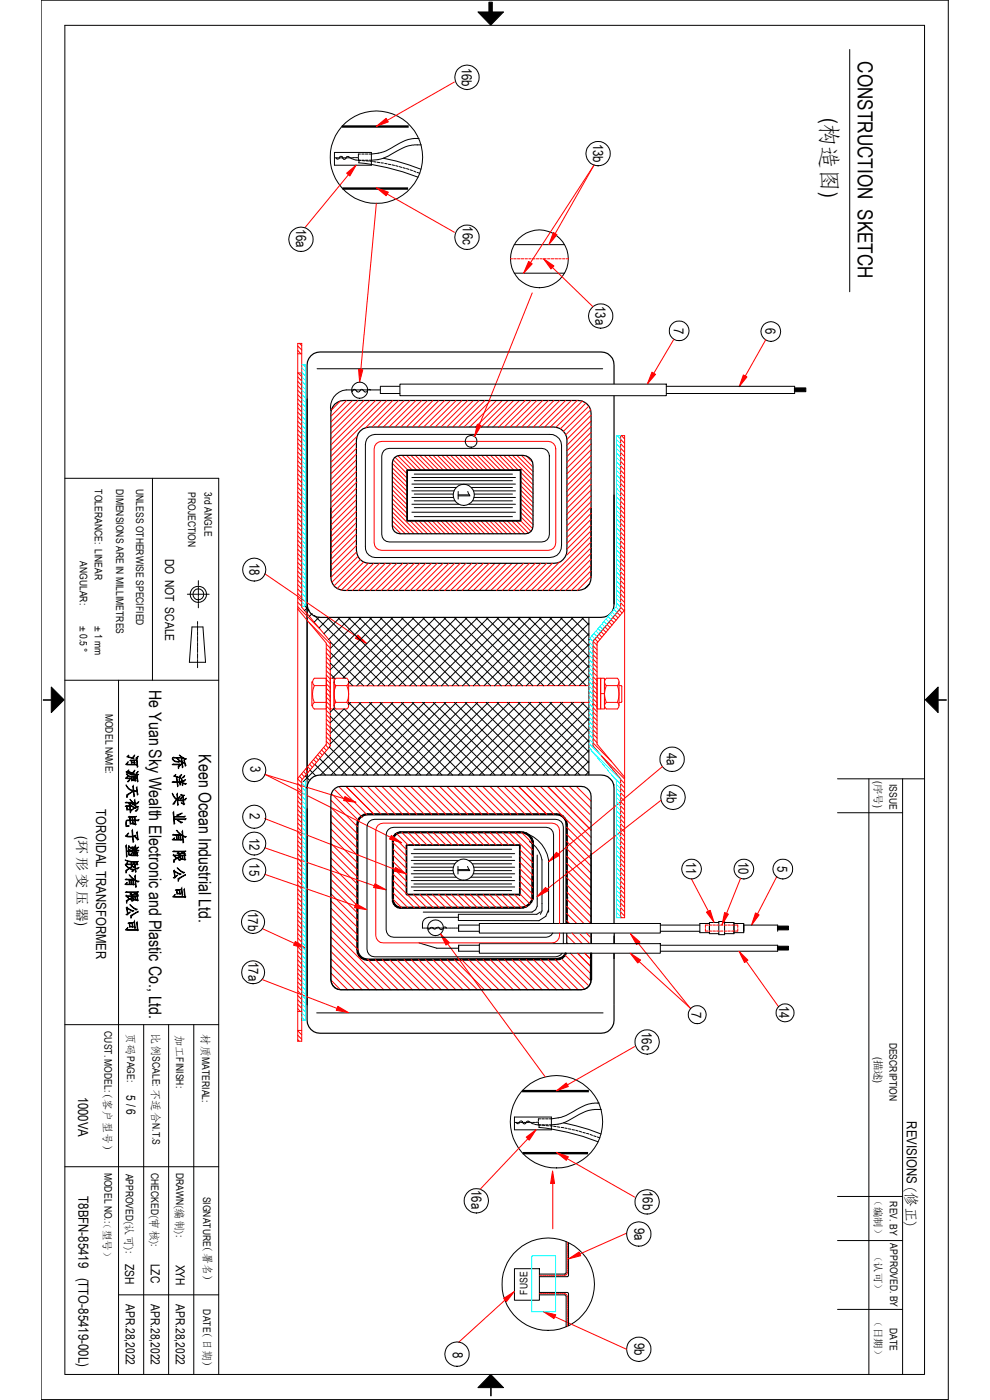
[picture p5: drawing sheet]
<svg xmlns="http://www.w3.org/2000/svg" width="210mm" height="297mm" viewBox="0 0 210 297" stroke-linecap="round" stroke-linejoin="round" font-family="sans-serif">
<defs><g id="words">
<g font-size="4.4">
<text x="182" y="13" transform="rotate(90 182 13)">CONSTRUCTION SKETCH</text>
<text x="174.5" y="24.9" transform="rotate(90 174.5 24.9)">(构造图)</text>
</g>
<g font-size="3.7">
<text x="31.6" y="146.4" transform="rotate(90 31.6 146.4)">He Yuan Sky Wealth Electronic and Plastic Co., Ltd.</text>
<text x="42.2" y="160.1" transform="rotate(90 42.2 160.1)">Keen Ocean Industrial Ltd.</text>
</g>
<g font-size="3.2">
<text x="27.1" y="159.9" transform="rotate(90 27.1 159.9)">河源天裕电子塑胶有限公司</text>
<text x="37.1" y="160" transform="rotate(90 37.1 160)">侨 洋 实 业 有 限 公 司</text>
</g>
<g font-size="3">
<text x="98" y="14.4" transform="rotate(90 98 14.4)">16b</text>
<text x="125.8" y="30.5" transform="rotate(90 125.8 30.5)">13b</text>
<text x="62.8" y="48.6" transform="rotate(90 62.8 48.6)">16a</text>
<text x="98.2" y="48" transform="rotate(90 98.2 48)">16c</text>
<text x="126.3" y="64.9" transform="rotate(90 126.3 64.9)">13a</text>
<text x="143" y="69.5" transform="rotate(90 143 69.5)">7</text>
<text x="162.4" y="69.7" transform="rotate(90 162.4 69.7)">6</text>
<text x="52.9" y="119.4" transform="rotate(90 52.9 119.4)">18</text>
<text x="141.5" y="159.8" transform="rotate(90 141.5 159.8)">4a</text>
<text x="53.1" y="162.5" transform="rotate(90 53.1 162.5)">3</text>
<text x="141.4" y="167.7" transform="rotate(90 141.4 167.7)">4b</text>
<text x="20.4" y="171.7" transform="rotate(90 20.4 171.7)">TOROIDAL TRANSFORMER</text>
<text x="53" y="172.5" transform="rotate(90 53 172.5)">2</text>
<text x="16.3" y="177.3" transform="rotate(90 16.3 177.3)">(环 形 变 压 器)</text>
<text x="52.9" y="177.8" transform="rotate(90 52.9 177.8)">12</text>
<text x="52.9" y="183.2" transform="rotate(90 52.9 183.2)">15</text>
<text x="145.6" y="182.9" transform="rotate(90 145.6 182.9)">11</text>
<text x="156.7" y="182.8" transform="rotate(90 156.7 182.8)">10</text>
<text x="164.9" y="183.6" transform="rotate(90 164.9 183.6)">5</text>
<text x="52.6" y="193.5" transform="rotate(90 52.6 193.5)">17b</text>
<text x="52.7" y="204.1" transform="rotate(90 52.7 204.1)">17a</text>
<text x="146.7" y="214.6" transform="rotate(90 146.7 214.6)">7</text>
<text x="165.3" y="213.4" transform="rotate(90 165.3 213.4)">14</text>
<text x="136.2" y="219" transform="rotate(90 136.2 219)">16c</text>
<text x="16.6" y="232.6" transform="rotate(90 16.6 232.6)">1000VA</text>
<text x="192.4" y="237.9" transform="rotate(90 192.4 237.9)">REVISIONS (修正)</text>
<text x="16.6" y="253.8" transform="rotate(90 16.6 253.8)">T8BFN-85419 (TTO-85419-00L)</text>
<text x="100" y="252.5" transform="rotate(90 100 252.5)">16a</text>
<text x="136.4" y="252.7" transform="rotate(90 136.4 252.7)">16b</text>
<text x="134.6" y="260.5" transform="rotate(90 134.6 260.5)">9a</text>
<text x="96.1" y="286.8" transform="rotate(90 96.1 286.8)">8</text>
<text x="134.6" y="285" transform="rotate(90 134.6 285)">9b</text>
</g>
<g font-size="2.7">
<text x="35" y="118.6" transform="rotate(90 35 118.6)">DO NOT SCALE</text>
<text x="26.8" y="232.4" transform="rotate(90 26.8 232.4)">5 / 6</text>
<text x="26.5" y="268.2" transform="rotate(90 26.5 268.2)">ZSH</text>
<text x="32" y="268.1" transform="rotate(90 32 268.1)">LZC</text>
<text x="37.3" y="268.3" transform="rotate(90 37.3 268.3)">XYH</text>
<text x="26.7" y="276.7" transform="rotate(90 26.7 276.7)">APR.28,2022</text>
<text x="32" y="276.7" transform="rotate(90 32 276.7)">APR.28,2022</text>
<text x="37.3" y="276.7" transform="rotate(90 37.3 276.7)">APR.28,2022</text>
</g>
<g font-size="2.4">
<text x="27" y="219.2" transform="rotate(90 27 219.2)">页码PAGE:</text>
<text x="32.3" y="219.2" transform="rotate(90 32.3 219.2)">比例SCALE: 不适合N.T.S</text>
<text x="37.4" y="219.5" transform="rotate(90 37.4 219.5)">加工FINISH:</text>
<text x="42.9" y="219.5" transform="rotate(90 42.9 219.5)">材质MATERIAL:</text>
<text x="43.3" y="263.4" transform="rotate(90 43.3 263.4)">（署名）</text>
</g>
<g font-size="2.2">
<text x="20.2" y="103.8" transform="rotate(90 20.2 103.8)">TOLERANCE: LINEAR</text>
<text x="24.6" y="103.8" transform="rotate(90 24.6 103.8)">DIMENSIONS ARE IN MILLIMETRES</text>
<text x="28.9" y="103.8" transform="rotate(90 28.9 103.8)">UNLESS OTHERWISE SPECIFIED</text>
<text x="39.9" y="104.4" transform="rotate(90 39.9 104.4)">PROJECTION</text>
<text x="43.3" y="104.5" transform="rotate(90 43.3 104.5)">3rd ANGLE</text>
<text x="16.9" y="119" transform="rotate(90 16.9 119)">ANGULAR:</text>
<text x="16.9" y="132.8" transform="rotate(90 16.9 132.8)">± 0.5 °</text>
<text x="20.2" y="132.8" transform="rotate(90 20.2 132.8)">± 1 mm</text>
<text x="22.4" y="151.4" transform="rotate(90 22.4 151.4)">MODEL NAME:</text>
<text x="185.5" y="165.6" transform="rotate(90 185.5 165.6)">(序号)</text>
<text x="188.7" y="166.3" transform="rotate(90 188.7 166.3)">ISSUE</text>
<text x="22.2" y="218.8" transform="rotate(90 22.2 218.8)">CUST. MODEL:（客户型号）</text>
<text x="188.7" y="221.2" transform="rotate(90 188.7 221.2)">DESCRIPTION</text>
<text x="185.5" y="224.2" transform="rotate(90 185.5 224.2)">(描述)</text>
<text x="22.2" y="248.8" transform="rotate(90 22.2 248.8)">MODEL NO.:（型号）</text>
<text x="26.7" y="249" transform="rotate(90 26.7 249)">APPROVED(认可):</text>
<text x="32" y="248.9" transform="rotate(90 32 248.9)">CHECKED(审核):</text>
<text x="37.4" y="248.8" transform="rotate(90 37.4 248.8)">DRAWN(编制):</text>
<text x="43.1" y="253.9" transform="rotate(90 43.1 253.9)">SIGNATURE</text>
<text x="185.5" y="253.8" transform="rotate(90 185.5 253.8)">（编制）</text>
<text x="188.8" y="254.9" transform="rotate(90 188.8 254.9)">REV. BY</text>
<text x="188.8" y="263.8" transform="rotate(90 188.8 263.8)">APPROVED. BY</text>
<text x="185.5" y="265.6" transform="rotate(90 185.5 265.6)">（认可）</text>
<text x="111.9" y="274.7" transform="rotate(-90 111.9 274.7)">FUSE</text>
<text x="43.1" y="277.8" transform="rotate(90 43.1 277.8)">DATE（日期）</text>
<text x="185.5" y="279.5" transform="rotate(90 185.5 279.5)">（日期）</text>
<text x="188.8" y="281.8" transform="rotate(90 188.8 281.8)">DATE</text>
</g>
</g></defs>
<g fill="none" stroke="#000" stroke-width=".21">
<path d="M8.7 0h192.5v296.9h-192.5zM13.8 5.4h182.3v286.2h-182.3zM180.3 10.5v51.4M71 32.3h7.8v2.8h-7.8zM71 33.5h.2M71.3 33.5l.4 .2M71.4 33.5h.2M71.7 33.5h.2M72 33.5l-.2 .2M72 33.5h.2M72.1 33.2l-.1 .3M72.2 33.2h.3"/>
<path d="M72.3 33.5h.2M72.6 33.3l.3 .4 .2 .1M72.6 33.5h.3M72.9 33.5h.3M73.3 33.5h.2M73.4 33.4l-.2 .3M73.6 33.5h.2M73.7 33.2l-.2 .1M73.9 33.2l.1 .1M73.9 33.5h.2M74.1 33.4l.2 .1M74.2 33.5h.2"/>
<path d="M74.4 33.5l.2 .2M74.5 33.5h.3M74.7 33.7h.2M74.8 33.4h.3M75 33.8l.2 .1M75.2 33.4h.2M75.3 33.9l.2 .1M75.5 33.4h.2M75.6 34h.2M75.8 33.4l.2 .1v.5h.6M75.9 34h.6M76.2 34l-.1 .5a46.1 46.1 0 0 1 12.6 3.1"/>
<path d="M76.5 32.7h-.5v.5M76.8 32.7h.5M76.8 34h.5M76.9 34.1h.5M77.5 32.7h.6M77.5 34h.6M77.6 34.1l.6 .1M78.4 34.2h.6M79.2 34.3l.6 .1M80 34.4l.6 .1M80.8 34.5l.5 .1M81.3 33.6l2.7 .6 5.3 1.7"/>
<path d="M81.6 34.7l.5 .1M82.4 34.8l.5 .1M83.1 35l.6 .1M83.9 35.1l.6 .2M84.7 35.3l.5 .2M85.5 35.6l.5 .1M86.2 35.8l.5 .1M87 36l.5 .2M87.8 36.3l.4 .2M88.5 36.6l.5 .1M88.9 29.4a8.2 8.2 0 0 0-5.3 1.7 9.5 9.5 0 0 1-3.4 1.4l-1.9 .2M89.4 30.7a8.8 8.8 0 0 0-5.9 1.7l-2.3 1.2-1 .3-1.9 .1"/>
<path d="M109.1 51.9h10.7M109.1 58h10.7M67.3 78.2h60.5M75 82.6l-.4 .5M75.1 82.6l.7 .5M75.9 83.1h.2M76.6 82.6l-.4 .5M76.7 82.6l.4 .2M77.1 82.9l.2 .2M77.3 83.1h.1M77.4 83.1h.3M78.1 82.6l-.3 .5"/>
<path d="M78.2 82.6l.5 .1M78.3 92.6l1.2-.4h37a2.41 2.41 0 0 1 2.6 2.3v21.1a2.45 2.45 0 0 1-2.5 2.7h-37a2.17 2.17 0 0 1-2.1-2.4v-21.5l.4-1.3zM80.7 82.7h-7.3a3.7 3.7 0 0 0-3.2 4.5M81.4 95.6l.6-.3 .6-.2h32.3a1.59 1.59 0 0 1 1.6 1.6v16.7a1.59 1.59 0 0 1-1.6 1.6h-32.3a1.59 1.59 0 0 1-1.6-1.6v-16.7zM84.8 81.5h56.6v2.4h-56.6zM84.8 82h-4.1v1.5h4.1M141.4 82h27.2v1.5h-27.2M13.8 101.5h32.6v190.1M32.3 101.5v42.8M87.4 105.5h8.8M87.4 104.1h8.9M87.4 107h9.9"/>
<path d="M87.4 108.7h21.9M87.4 102.7h21.9M87.4 101.3h21.9M87.9 106.3h8.6M87.9 109.6h20.8M87.9 107.7h20.8M87.9 103.4h8.9M87.9 104.8h8.2M87.9 102h20.8M87.9 100.6h20.8M97.2 104.3v1.6M97.2 105h2.4"/>
<path d="M99.2 104.3l.5 .9h-2.5M99.4 107h9.9M100 103.4h8.7M100.2 106.3h8.5M100.5 104.1h8.8M100.5 105.5h8.8M100.6 104.8h8.1M39.8 126.1h.9M40.7 133h2.4l.5 7.5h-3.4zM40.8 126.1h.1M41.1 126.1h.8M41.9 131.9v.5"/>
<path d="M41.9 132.5v.2M41.9 132.8v.8M41.9 133.7v.2M41.9 134v.8M41.9 134.9v.1M41.9 135.2v.8M41.9 136.1v.1M41.9 136.4v.8M41.9 137.3v.1M41.9 137.5v.8M41.9 138.5v.1M41.9 138.8v.7"/>
<path d="M41.9 139.7v.1M41.9 140v.8M42 126.1h.1M42.1 123.2v.9M42.1 124.2v.2M42.1 124.5v.8M42.1 125.4v.2M42.1 125.7v.8M42.1 126.6v.1M42.1 126.9v.8M42.1 127.8v.1M42.1 128.1v.8"/>
<path d="M42.2 126.1h.9M43.2 126.1h.1M43.5 126.1h.9M64.7 128.6l.9 .9M65.2 128.2v39M65.3 128.8l-.7 .7M66.2 130.2l-.6 .6M66.7 130.6l14.9 14.9M67.7 130.9l-1.1 1.1M69.4 131l14.5 14.5M69.9 131l-2.2 2.2M70.1 138.4l7 7.1"/>
<path d="M70.1 136.2l9.3 9.3M71.6 131l14.5 14.5M72.1 131l-3.4 3.5M73.9 131l14.4 14.5M74.4 131l-4.7 4.7M76.1 131l14.5 14.5M76.7 131l-6.6 6.6M78.4 131l14.4 14.5M78.9 131l-8.8 8.8M80.6 131l14.5 14.5M81.2 131l-11.1 11.1M82.8 131l14.6 14.5"/>
<path d="M83.4 131l-12.9 12.9M85.1 131l14.5 14.5M85.6 131l-12.9 12.9M87.4 131l14.5 14.5M87.9 131l-13.9 13.9M89.6 131l14.5 14.5M90.1 131l-14.5 14.5M91.9 131l14.4 14.5M92.4 131l-14.5 14.5M94.1 131l14.5 14.5M94.7 131l-14.6 14.5M96.4 131l14.4 14.5"/>
<path d="M96.9 131l-14.5 14.5M98.6 131l14.5 14.5M99.1 131l-14.4 14.5M100.8 131l14.6 14.5M101.4 131l-14.5 14.5M103.1 131l14.5 14.5M103.6 131l-14.4 14.5M105.4 131l14.4 14.5M105.9 131l-14.5 14.5M107.6 131l14.5 14.5M108.2 131l-14.6 14.5M109.9 131l14.4 14.5"/>
<path d="M110.4 131l-14.5 14.5M112.1 131l12.8 12.8M112.6 131l-14.5 14.5M114.3 131l10.6 10.6M114.9 131l-14.5 14.5M116.6 131l8.3 8.3M117.1 131l-14.4 14.5M118.8 131l6.1 6.1M119.4 131l-14.5 14.5M121.1 131l3.8 3.8M121.6 131l-14.5 14.5M123.4 131l1.5 1.5"/>
<path d="M123.9 131l-14.5 14.5M124.9 131v33.4M124.9 139l-6.5 6.5M124.9 136.7l-8.7 8.8M124.9 134.5l-11 11M124.9 132.2l-13.3 13.3M125 123.9l-.9 .9M13.8 144.3h32.6M25.1 144.3v147.3M41.9 140.9v.1M41.9 141.1v.5M68.8 159.7l4.7 4.7"/>
<path d="M69.8 158.5l6 5.9M70.1 156.4l7.9 8M70.1 154.2l10.2 10.2M70.1 151.9l12.4 12.5M70.1 143l1 1M70.1 140.7l3.2 3.2M70.7 150.4l-.6 .7M70.8 150.4l14 14M70.9 144.7h.1M70.9 149.7h.1M71 150.2l-.1 .1M73 150.4l-2.9 2.9"/>
<path d="M73 150.4l14 14M73.9 144.6l1 .9M74 149.1l15.3 15.3M74.3 149.1l-.3 .3M76.2 149.1l15.3 15.3M76.6 149.1l-6.5 6.5M78.4 149.1l15.4 15.3M78.9 149.1l-8.8 8.7M80.6 149.1l15.4 15.3M81.1 149.1l-16.8 16.7M82.9 149.1l15.4 15.3M83.4 149.1l-15.4 15.3"/>
<path d="M85.2 149.1l15.3 15.3M85.6 149.1l-15.4 15.3M87.4 149l15.4 15.4M87.8 149l-15.3 15.4M89.7 149l15.3 15.4M90.1 149l-15.4 15.4M91.9 149l15.4 15.4M92.4 149l-15.4 15.4M94.1 149l15.4 15.4M94.6 149l-15.4 15.4M96.4 149l15.4 15.4M96.9 149l-15.4 15.4"/>
<path d="M98.6 149l15.4 15.4M99.1 149l-15.4 15.4M100.9 149l15.4 15.4M101.3 149l-15.3 15.4M103.1 149l15.4 15.4M103.6 149l-15.4 15.4M105.4 149l15.4 15.4M105.9 149l-15.4 15.4M107.7 149l15.3 15.4M108.1 149l-15.4 15.4M109.9 149l15 15M110.4 149l-15.4 15.4"/>
<path d="M112.1 149l12.8 12.8M112.6 149l-15.4 15.4M114.4 149l10.5 10.6M114.9 149l-15.4 15.4M116.6 149l8.3 8.3M117.1 149l-15.4 15.4M118.9 149l6 6.1M119.3 149l-15.3 15.4M121.1 149l3.8 3.8M121.6 149l-15.4 15.4M123.4 149l1.5 1.5M123.9 149l-15.4 15.4"/>
<path d="M124.9 159.2l-5.2 5.2M124.9 157l-7.4 7.4M124.9 154.7l-9.7 9.7M124.9 152.4l-11.9 12M124.9 150.2l-14.2 14.2M124.9 143.5l-2 2M124.9 141.2l-4.3 4.3M64.7 164.6l1 1M64.9 167l.2 .2M65.8 163.4l1.2 1.2M66.8 162.2l2.2 2.2M67.8 161l3.5 3.4"/>
<path d="M70.2 172.2v35.7a2.18 2.18 0 0 0 2.1 2.1h51a2.12 2.12 0 0 0 2.1-2.1M109.8 176.5a7.1 7.1 0 0 1 6.6 5.9v11.1M112.3 178.5a5.9 5.9 0 0 1 2.7 3.9v10.9l-.4 .7M124.9 163.7l-.7 .7M124.9 161.5l-2.9 2.9M130.2 166.4l.1 .1M177.7 172.4h13.8M177.7 165.2h18.4M184.3 165.2v126.4M191.5 165.2v126.4M87.2 182.5h10.1M87.2 184h9"/>
<path d="M87.2 185.4h9.1M87.2 188.2h22M87.2 186.8h22M87.2 181.1h22M87.8 188.9h20.7M87.8 187.5h20.7M87.8 184.7h8.3M87.8 186.1h9M87.8 181.8h20.7M87.8 180.2h20.7M87.8 183.3h8.7M89.9 196.9h.3"/>
<path d="M90.3 196.9h.3M91 196.9h-.3l.2 .2M91.1 196.9h.3M91.4 196.8l-.3 .3M91.5 196.9h.3M91.6 196.7l.3 .2M91.9 196.9l.1 .1M91.9 196.9h.3M92.1 197.1h.2M92.3 196.9h.3M92.7 196.8l-.3 .2M92.7 196.9h.3"/>
<path d="M92.8 196.7h.2l.4 .4M93.1 196.9h.3M93.5 197.2h.3M93.5 196.9h.3M93.9 196.9h.3M94.2 196.7l-.3 .4M94.3 196.6l.7 .3M94.3 196.9h.3M95.1 196.9h.3M95.5 196.9h.3M95.9 196.9h.3M96.3 196.9h.3"/>
<path d="M96.7 196.9h.2M97.1 196.9h.2M97.2 183.8v1.6M97.2 184.5h2.3M97.2 194.6h-6.2a1.37 1.37 0 0 0-1.4 1.4v.9h.2M97.3 197.4h.1M97.3 196.5h.1M99.2 183.8l.5 .9h-2.5M99.4 182.5h9.8M99.9 186.1h8.6M100.2 183.3h8.3M100.4 185.4h8.8"/>
<path d="M100.5 184h8.7M100.6 184.7h7.9M101.1 189.8l.7 .7M101.5 189.8h6.6M101.7 195.9h38.4v2.1h-38.4zM101.7 196.3h-4.4v1.3h4.4M114 181.4v10.8l-.4 .8-.7 .5h-23.1M116.4 193l-.6 1.4-1.5 .9h-17.1v-1.3h16.7l.7-.5M117.4 195.9v-18.8a1.59 1.59 0 0 0-1.5-1.6h-32.4a1.59 1.59 0 0 0-1.6 1.6v20.1a1.59 1.59 0 0 0 1.6 1.6h32.4l1-.4 .4-.4M119.5 198v2.2M119.5 195.9v-20.5a1.59 1.59 0 0 0-1.6-1.6h-38.4a1.59 1.59 0 0 0-1.6 1.6v26a1.59 1.59 0 0 0 1.6 1.6h38.4l1-.4 .4-.4M120.2 190.2l.3 .3"/>
<path d="M140.1 197.6h8.4M140.1 196.3h8.4M150.5 195.9h-2v2h2M152.5 195.7h-2v2.4h2M152.5 195.5h1.2v2.8h-1.2zM153.7 195.7h2v2.4h-2M155.7 195.9h2.1v2h-2.1M157.8 196.3h7.2v1.3M13.8 217.4h32.6M30.5 217.4v74.2M35.8 217.4v74.2M41.1 217.4v74.2"/>
<path d="M67.2 214.9h60.7M88.9 200l3.8 1.2h4.6M97.3 201.6h.1M97.3 200.7h.1M101.7 200.2h38.4v2h-38.4zM101.7 200.5h-4.4v1.3h4.4M125.3 205l.1 .1M125.4 204.6h.1M140.1 200.5h24.9v1.3h-24.9M109.1 237h7.9v2.7h-7.9zM109.2 238.1h.3M109.5 238.1l.4 .3"/>
<path d="M109.6 238.1h.2M109.9 238.1h.2M110.2 238.1l-.1 .2M110.2 238.1h.2M110.3 237.9l-.1 .2M110.4 237.8l.3 .1M110.5 238.1h.2M110.8 238.1h.2M110.9 237.9v.3l.4 .2M111.2 238.1h.2M111.5 238.1h.2M111.7 238l-.2 .4"/>
<path d="M111.8 238.1h.2M112 237.8l-.3 .2M112.1 237.9h.1M112.1 238.1h.2M112.1 237.9l.2 .1M112.4 238l.1 .1M112.4 238.1h.2M112.6 238.2l.2 .1M112.7 238.1h.2M112.9 238.3l.2 .1M113.1 238.1h.2M113.2 238.4l.2 .1"/>
<path d="M113.4 238.1h.2M113.5 238.5l.2 .1M113.8 238.6h.2M113.9 238.1h-.2M114 238.1h.2M114.1 238.6h.6M114.2 238.1v.5l.6 .1M114.4 238.6l-.1 .6a46.7 46.7 0 0 1 12.6 3M114.7 237.4h-.5v.5M114.9 237.4h.6M114.9 238.6h.6M115.1 238.7l.5 .1"/>
<path d="M115.7 237.4h.6M115.7 238.6h.6M115.9 238.8h.5M116.7 238.8l.5 .1M117.4 238.9l.6 .1M118.2 239.1h.5M119 239.2l.5 .1M119.5 238.2l5.4 1.4 2.6 1M119.8 239.3l.5 .1M120.6 239.5l.5 .1M121.4 239.6l.5 .1M122.1 239.8l.5 .1"/>
<path d="M122.9 240l.5 .2M127.1 234a8.1 8.1 0 0 0-5.3 1.7l-2.7 1.3-2.6 .4M127.6 235.4a8.6 8.6 0 0 0-5.8 1.7l-2.4 1.2-1 .2-1.9 .1M13.8 247.5h32.6M123.7 240.2l.5 .2M124.4 240.5l.5 .1M125.2 240.7l.5 .2M125.9 241l.5 .1M126.7 241.2l.6 .2M177.7 253.8h13.8M25.1 274.7h21.3M109.1 269.2h5.3v6.6h-5.3z"/>
<path d="M114.4 274.7l5.6 .1 .1 6.7M114.4 274.2l6.1 .1 .1 7M120.1 263.4l-.1 6.8-5.6 .1M120.6 263.7l-.1 7.1h-6.1M177.7 263.2h13.8M177.7 277.8h13.8"/>
<circle cx="99" cy="16.4" r="2.6"/>
<circle cx="79.9" cy="33.3" r="9.8"/>
<circle cx="126.9" cy="32.6" r="2.58"/>
<circle cx="63.8" cy="50.8" r="2.58"/>
<circle cx="99.1" cy="50.3" r="2.58"/>
<circle cx="114.4" cy="54.9" r="6.1"/>
<circle cx="127.4" cy="67.1" r="2.58"/>
<circle cx="144.1" cy="70.2" r="2.1"/>
<circle cx="163.5" cy="70.3" r="2.1"/>
<circle cx="76.3" cy="82.8" r="1.71"/>
<circle cx="99.9" cy="93.6" r="1.25"/>
<circle cx="98.4" cy="105" r="2.24"/>
<circle cx="42.1" cy="126.1" r="1.16"/>
<circle cx="42.1" cy="126.1" r="1.73"/>
<circle cx="53.9" cy="120.8" r="2.44"/>
<circle cx="53.9" cy="179" r="2.44"/>
<circle cx="53.9" cy="163.4" r="2.44"/>
<circle cx="53.9" cy="173.3" r="2.45"/>
<circle cx="142.6" cy="161.1" r="2.59"/>
<circle cx="142.8" cy="169.1" r="2.6"/>
<circle cx="53.7" cy="195.6" r="2.44"/>
<circle cx="53.9" cy="184.6" r="2.44"/>
<circle cx="92.4" cy="196.8" r="1.67"/>
<circle cx="98.3" cy="184.5" r="2.24"/>
<circle cx="146.7" cy="184.4" r="2.1"/>
<circle cx="157.8" cy="184.4" r="2.1"/>
<circle cx="166.1" cy="184.4" r="2.11"/>
<circle cx="53.7" cy="206.3" r="2.44"/>
<circle cx="147.9" cy="215.3" r="1.9"/>
<circle cx="166.5" cy="214.9" r="1.91"/>
<circle cx="118.1" cy="238" r="9.8"/>
<circle cx="137.3" cy="221.1" r="2.59"/>
<circle cx="101.1" cy="254.8" r="2.59"/>
<circle cx="137.3" cy="255" r="2.58"/>
<circle cx="116.3" cy="272.4" r="9.8"/>
<circle cx="135.5" cy="261.8" r="2.58"/>
<circle cx="96.9" cy="287.3" r="2.58"/>
<circle cx="135.5" cy="286.3" r="2.59"/>
</g>
<g fill="#000" stroke="#000" stroke-width=".21">
<path d="M101.4 2.5h5.4l-2.7 2.8zM10.9 145.8l2.7 2.7-2.7 2.7zM199 145.8v5.4l-2.7-2.7zM104.1 291.6l2.7 2.8h-5.4z"/>
<path d="M103.7 .5h.7v3.6h-.7z" fill-rule="evenodd"/>
<path d="M168.5 82.3h2.4v.8h-2.4z" fill-rule="evenodd"/>
<path d="M75.7 174.9h.2v26.6h-.2z" fill-rule="evenodd"/>
<path d="M75.8 174.2h.3l-.2 .7h-.2z" fill-rule="evenodd"/>
<path d="M76.1 173.6l.2 .1-.2 .5h-.3z" fill-rule="evenodd"/>
<path d="M76.1 173.6l.5-.5 .2 .2-.5 .4z" fill-rule="evenodd"/>
<path d="M76.6 173.1l.7-.4v.3l-.5 .3z" fill-rule="evenodd"/>
<path d="M77.3 172.7l.6-.1v.3l-.6 .1z" fill-rule="evenodd"/>
<path d="M83.2 177.9l.3 .1v.5l-.3 .1z" fill-rule="evenodd"/>
<path d="M83.2 178.6l.3-.1v12.1h-.3z" fill-rule="evenodd"/>
<path d="M83.4 177.4l.3 .1-.2 .5-.3-.1z" fill-rule="evenodd"/>
<path d="M83.8 176.9l.2 .2-.3 .4-.3-.1z" fill-rule="evenodd"/>
<path d="M83.8 176.9l.5-.3 .1 .2-.4 .3z" fill-rule="evenodd"/>
<path d="M84.3 176.6l.6-.2v.3l-.5 .1z" fill-rule="evenodd"/>
<path d="M84.9 176.4h25.3l.1 .3h-25.4z" fill-rule="evenodd"/>
<path d="M110.2 176.4l.8 .1v.2h-.7z" fill-rule="evenodd"/>
<path d="M111 176.5l.7 .2-.1 .3-.6-.3z" fill-rule="evenodd"/>
<path d="M111.7 176.7l.7 .5-.2 .2-.6-.4z" fill-rule="evenodd"/>
<path d="M112.4 177.2l.5 .6-.3 .1-.4-.5z" fill-rule="evenodd"/>
<path d="M112.6 177.9l.3-.1 .3 .7-.3 .1z" fill-rule="evenodd"/>
<path d="M77.9 172.6h40.2v.3h-40.2z" fill-rule="evenodd"/>
<path d="M118.1 172.6l.7 .1-.1 .3-.6-.1z" fill-rule="evenodd"/>
<path d="M118.8 172.7l.6 .4-.1 .2-.6-.3z" fill-rule="evenodd"/>
<path d="M119.4 173.1l.5 .5-.2 .1-.4-.4z" fill-rule="evenodd"/>
<path d="M119.7 173.7l.2-.1 .3 .6h-.2z" fill-rule="evenodd"/>
<path d="M120 174.2h.2l.2 .7h-.3z" fill-rule="evenodd"/>
<path d="M83.2 190.6l.3 .1v.4l-.3 .1z" fill-rule="evenodd"/>
<path d="M83.2 185.8h.3v4.9l-.3-.1z" fill-rule="evenodd"/>
<path d="M83.2 191.2l.3-.1 .2 .5-.3 .2z" fill-rule="evenodd"/>
<path d="M83.4 191.8l.3-.2 .3 .4-.2 .2z" fill-rule="evenodd"/>
<path d="M84 192l.4 .3-.1 .3-.5-.4z" fill-rule="evenodd"/>
<path d="M84.4 192.3l.5 .1v.3l-.6-.1z" fill-rule="evenodd"/>
<path d="M84.9 192.4h25.3v.3h-25.3z" fill-rule="evenodd"/>
<path d="M110.2 192.4h.8v.3h-.8z" fill-rule="evenodd"/>
<path d="M111 192.4l.6-.2 .1 .2-.7 .3z" fill-rule="evenodd"/>
<path d="M111.6 192.2l.5-.4 .3 .1-.7 .5z" fill-rule="evenodd"/>
<path d="M112.6 191.2l.2 .1-.4 .6-.3-.1z" fill-rule="evenodd"/>
<path d="M112.9 185.8h.3v4.9l-.3-.1z" fill-rule="evenodd"/>
<path d="M112.9 190.6l.3 .1-.4 .6-.2-.1z" fill-rule="evenodd"/>
<path d="M112.9 178.6l.3-.1v12.1h-.3z" fill-rule="evenodd"/>
<path d="M120.1 174.9h.3v21h-.3z" fill-rule="evenodd"/>
<path d="M164.9 196.5h2.4v.8h-2.4z" fill-rule="evenodd"/>
<path d="M75.7 201.5h.2l.2 .6-.3 .1z" fill-rule="evenodd"/>
<path d="M75.8 202.2l.3-.1 .3 .5-.3 .2z" fill-rule="evenodd"/>
<path d="M76.1 202.8l.3-.2 .4 .5-.2 .2z" fill-rule="evenodd"/>
<path d="M76.8 203.1l.5 .2v.3l-.7-.3z" fill-rule="evenodd"/>
<path d="M77.3 203.3l.6 .2v.3l-.6-.2z" fill-rule="evenodd"/>
<path d="M77.9 203.5l40.2-.2v.4l-40.2 .1z" fill-rule="evenodd"/>
<path d="M118.1 203.3l.6-.1v.4l-.6 .1z" fill-rule="evenodd"/>
<path d="M118.7 203.2l.5-.2 .2 .3-.7 .3z" fill-rule="evenodd"/>
<path d="M119.2 203l.4-.4 .2 .2-.4 .5z" fill-rule="evenodd"/>
<path d="M119.9 202.1l.3 .2-.4 .5-.2-.2z" fill-rule="evenodd"/>
<path d="M125.3 202.2h.2v5.7h-.3z" fill-rule="evenodd"/>
<path d="M164.9 200.7h2.4v.8h-2.4z" fill-rule="evenodd"/>
</g>
<path d="M9.1 148.5h1.8M199 148.5h1.8M104.1 294.4v1.8" fill="none" stroke="#000" stroke-width=".34"/>
<g fill="none" stroke="#000" stroke-width=".25">
<path d="M65.2 84.5v43.7a2.75 2.75 0 0 0 2.7 2.8h59.6a2.75 2.75 0 0 0 2.8-2.8v-23.3M76.4 91.4l.6-.4 1.4-.4h39.1a2.82 2.82 0 0 1 2.8 2.8v23.4a2.75 2.75 0 0 1-2.8 2.7h-39.1a2.75 2.75 0 0 1-2.8-2.7v-23.4l.4-1.4zM83.7 97.1l1.1-.5h26.2a2.18 2.18 0 0 1 2.1 2.1v12.9a1.59 1.59 0 0 1-1.6 1.6h-26.7a1.59 1.59 0 0 1-1.6-1.6v-13.4zM130.3 81.5v-4.1a2.75 2.75 0 0 0-2.8-2.7h-59.6a2.75 2.75 0 0 0-2.7 2.7v87.4M130.3 83.9v44.3M70.2 107.8v14.7a2.75 2.75 0 0 0 2.8 2.8h49.6a2.75 2.75 0 0 0 2.8-2.8v-14.7M70.2 122.5v-34.8a2.75 2.75 0 0 1 2.8-2.7h49.6a2.75 2.75 0 0 1 2.8 2.7v34.8M65.2 171.5v45a2.75 2.75 0 0 0 2.7 2.7h59.6a2.75 2.75 0 0 0 2.8-2.7v-14.3M120.2 198v2.2M125.4 180.9v15v-26.9a2.09 2.09 0 0 0-2.1-2.2h-51a2.18 2.18 0 0 0-2.1 2.2v38.9a2.12 2.12 0 0 0 2.1 2.1h51a2.04 2.04 0 0 0 2.1-2.1v-5.7M125.4 198v2.2M130.3 195.9v-28.7a2.75 2.75 0 0 0-2.8-2.8h-59.6a2.75 2.75 0 0 0-2.7 2.8v46.1"/>
<path d="M130.3 198.5v1.7M130.3 198v2.2"/>
</g>
<g fill="none" stroke="#f00" stroke-width=".21">
<path d="M96.4 17.4l-14.2 8.1M73.9 37.1l-9.2 11.2M79.8 43.1l-3.3 35.3M82.2 41.2l14.2 8.1M108.3 54.9h.4M109 54.9h.5M109.8 54.9h.5M110.6 54.9h.5M111.4 54.9h.5M112.2 54.9h.5M112.9 54.9h.6M113.7 54.9h.6"/>
<path d="M114.6 54.9h.5M115.4 54.9h.5M116.2 54.9h.5M116.9 54.9h.6M117.2 56.8l8.6 8.3M117.7 54.9h.6M117.8 49.6l8.2-14.6-13.5 20.8M118.5 54.9h.5M119.3 54.9h.5M120.1 54.9h.5M63.2 72.9h.8v55.9l6.1 7.3v22.1l-6.1 7.3v55.4h-.8zM63.2 75.1h.8"/>
<path d="M63.2 79.1h.8M63.2 80l.8 .8M63.2 74.3l.6 .8M63.2 73.4l.8 .9M63.2 79.1l.8 .8M63.5 72.9l.5 .4M112.9 62.1l-11.2 28.1M143 72l-4.3 7.2M162.4 72.1l-4.3 7.7M63.2 99.7l.8 .8M63.2 98.7l.8 .9M63.2 97.8l.8 .8"/>
<path d="M63.2 96.9l.8 .8M63.2 95.9l.8 .9M63.2 95l.8 .8M63.2 94l.8 .9M63.2 93.1l.8 .8M63.2 92.2l.8 .8M63.2 91.2l.8 .9M63.2 90.3l.8 .8M63.2 89.4l.8 .8M63.2 88.4l.8 .9M63.2 87.5l.8 .8M63.2 86.5l.8 .9"/>
<path d="M63.2 85.6l.8 .8M63.2 84.7l.8 .8M63.2 83.7l.8 .9M63.2 82.8l.8 .9M63.2 81.8l.8 .9M63.2 80.9l.8 .9M72.2 85l-1.9 2M73.5 85l-3.3 3.3M74.8 85l-4.6 4.5M75.6 93.9l-5.4 5.4M75.6 95.1l-5.4 5.4M75.6 96.3l-5.4 5.5"/>
<path d="M75.6 97.5l-5.4 5.5M75.6 98.8l-5.4 5.4M75.6 100l-5.4 5.4M75.8 92.5l-5.6 5.6M76 85l-5.8 5.8M77.2 85l-7 7M78.4 85l-8.2 8.2M79.7 85l-9.5 9.4M79.8 94.1l.5-.3 .7-.2h35.3a1.59 1.59 0 0 1 1.6 1.6v19.9a1.59 1.59 0 0 1-1.6 1.7h-35.3a1.59 1.59 0 0 1-1.6-1.7v-19.9l.1-.6zM80.9 85l-10.7 10.6M82.1 85l-11.9 11.9M83.2 99.3l3.2 3.1"/>
<path d="M83.2 98.3l3.2 3.1M83.3 85l-5.7 5.8M83.4 97.5l3 3M83.8 97l2.7 2.7M84.4 96.7l3.1 3M84.5 85l-5.6 5.6M85.3 96.6l3.1 3.1M85.8 85l-5.7 5.6M86.2 96.6l3.1 3.1M87 85l-5.7 5.6M87.2 96.6l3.1 3.1M88.1 96.6l3.1 3.1"/>
<path d="M88.2 85l-5.7 5.6M89 96.6l3.2 3.1M89.5 85l-5.7 5.6M90 96.6l3.1 3.1M90.7 85l-5.7 5.6M90.9 96.6l3.1 3.1M91.9 96.6l3.1 3.1M91.9 85l-5.7 5.6M92.8 96.6l3.1 3.1M93.1 85l-5.6 5.6M93.7 96.6l3.1 3.1M94.3 85l-5.6 5.6"/>
<path d="M94.7 96.6l3.1 3.1M95.5 85l-5.6 5.6M95.6 96.6l3.1 3.1M96.6 96.6l3.1 3.1M96.8 85l-5.7 5.6M97.5 96.6l3.1 3.1M98 85l-5.7 5.6M98.4 96.6l3.1 3.1M99.2 85l-5.6 5.6M99.4 96.6l3 3.1M100.3 96.6l3.1 3.1M100.4 85l-5.6 5.6"/>
<path d="M101.2 96.6l3.1 3.1M101.6 85l-5.6 5.6M102.2 96.6l3.1 3.1M102.9 85l-5.7 5.6M103.1 96.6l3.1 3.1M104.1 96.6l3 3.1M104.1 85l-5.7 5.6M105 96.6l3.1 3.1M105.3 85l-5.6 5.6M105.9 96.6l3.1 3.1M106.6 85l-5.7 5.6M106.8 96.6l3.1 3.1"/>
<path d="M107.8 85l-5.7 5.6M107.8 96.6l5.3 5.3M108.7 96.6l4.4 4.4M109 85l-5.7 5.6M109.6 96.6l3.5 3.4M110.2 85l-5.6 5.6M110.6 96.6l2.5 2.5M111.4 85l-5.6 5.6M111.7 96.8l1.2 1.2M112.6 85l-5.6 5.6M113.9 85l-5.7 5.6M115.1 85l-5.7 5.6"/>
<path d="M116.3 85l-5.6 5.6M117.5 85l-5.6 5.6M118.7 85l-5.6 5.6M120 85l-5.7 5.6M121.2 85l-5.7 5.6M122.4 85l-5.6 5.6M123.5 85.1l-5.6 5.5M124.3 85.5l-5.4 5.5M124.9 86.1l-5.4 5.4M125.3 87l-5.3 5.2M125.4 89.3l-5.1 5.1M125.4 97.9l-5.1 5.1"/>
<path d="M125.4 91.7l-5.1 5.2M125.4 90.5l-5.1 5.2M125.4 88.1l-5.1 5.1M125.4 99.1l-5.1 5.1M125.4 96.6l-5.1 5.2M125.4 95.4l-5.1 5.1M125.4 94.2l-5.1 5.1M125.4 93l-5.1 5.1M131.7 92.4h.8v102.3h-.8v-29.5l-5.9-7v-22.1l5.9-7.1zM131.7 99.8l.8 .8M131.7 98.8l.8 .9M131.7 97.9l.8 .9"/>
<path d="M131.7 96.9l.8 .9M131.7 96l.8 .9M131.7 95.1l.8 .8M131.7 94.1l.8 .9M131.7 93.2l.8 .9M131.8 92.4l.7 .7M63.2 110.9l.8 .9M63.2 119.3l.8 .9M63.2 118.4l.8 .9M63.2 117.5l.8 .8M63.2 116.5l.8 .9M63.2 115.6l.8 .9"/>
<path d="M63.2 114.6l.8 .9M63.2 113.7l.8 .9M63.2 112.8l.8 .8M63.2 111.8l.8 .9M63.2 110l.8 .8M63.2 109l.8 .9M63.2 108.1l.8 .9M63.2 107.1l.8 .9M63.2 106.2l.8 .9M63.2 105.3l.8 .8M63.2 104.4l.8 .8M63.2 103.4l.8 .9"/>
<path d="M63.2 102.5l.8 .8M63.2 101.5l.8 .9M63.2 100.6l.8 .8M75.6 110.9l-5.4 5.4M75.6 112.1l-5.4 5.4M75.6 113.3l-5.4 5.4M75.6 114.5l-5.4 5.4M75.6 109.7l-5.4 5.4M75.6 108.5l-5.4 5.4M75.6 107.2l-5.4 5.4M75.6 106l-5.4 5.4M75.6 104.8l-5.4 5.4"/>
<path d="M75.6 103.5l-5.4 5.5M75.6 101.2l-5.4 5.4M75.6 115.7l-5.4 5.5M75.6 117.1l-5.4 5.4M75.8 102.2l-5.6 5.6M75.9 118l-5.5 5.5M76.5 118.7l-5.6 5.6M77.2 119.2l-5.7 5.6M78.1 119.5l-5.7 5.7M79.3 119.5l-5.7 5.8M80.5 119.5l-5.7 5.8M81.7 119.5l-5.7 5.8"/>
<path d="M83 119.5l-5.7 5.8M83.2 111.4l1.8 1.8M83.2 110.5l2.8 2.7M83.2 109.6l3.7 3.6M83.2 108.6l4.6 4.6M83.2 107.7l5.6 5.5M83.2 106.8l3.2 3.1M83.2 105.8l3.2 3.1M83.2 104.9l3.2 3.1M83.2 103.9l3.2 3.2M83.2 103l3.2 3.1M83.2 102.1l3.2 3.1"/>
<path d="M83.2 101.1l3.2 3.1M83.2 100.2l3.2 3.1M84.2 119.5l-5.7 5.8M85.4 119.5l-5.7 5.8M86.7 119.5l-5.8 5.8M87 110.5l2.7 2.7M87.9 119.5l-5.8 5.8M87.9 110.5l2.8 2.7M88.9 110.5l2.7 2.7M89.1 119.5l-5.7 5.8M89.8 110.5l2.7 2.7M90.3 119.5l-5.7 5.8"/>
<path d="M90.8 110.5l2.7 2.7M91.5 119.5l-5.7 5.8M91.7 110.5l2.7 2.7M92.6 110.5l2.7 2.7M92.8 119.5l-5.8 5.8M93.6 110.5l2.7 2.7M94 119.5l-5.8 5.8M94.5 110.5l2.7 2.7M95.2 119.5l-5.7 5.8M95.4 110.5l2.8 2.7M96.4 110.5l2.7 2.7M96.4 119.5l-5.7 5.8"/>
<path d="M97.3 110.5l2.7 2.7M97.6 119.5l-5.7 5.8M98.3 110.5l2.7 2.7M98.8 119.5l-5.7 5.8M99.2 110.5l2.7 2.7M100.1 119.5l-5.7 5.8M100.1 110.5l2.7 2.7M101 110.5l2.8 2.7M101.3 119.5l-5.7 5.8M102 110.5l2.7 2.7M102.5 119.5l-5.7 5.8M103 110.5l2.7 2.7"/>
<path d="M103.8 119.5l-5.8 5.8M103.9 110.5l2.7 2.7M104.8 110.5l2.7 2.7M105 119.5l-5.8 5.8M105.7 110.5l2.8 2.7M106.2 119.5l-5.7 5.8M106.7 110.5l2.7 2.7M107.4 119.5l-5.7 5.8M107.6 110.5l2.8 2.7M108.5 110.5l2.8 2.7M108.6 119.5l-5.7 5.8M109.5 110.5l2.6 2.6"/>
<path d="M109.9 119.5l-5.8 5.8M110.4 110.5l2.2 2.2M110.4 109.6l2.6 2.5M110.4 108.7l2.7 2.6M110.4 107.7l2.7 2.7M110.4 106.8l2.7 2.6M110.4 105.8l2.7 2.7M110.4 104.9l2.7 2.6M110.4 104l2.7 2.6M110.4 103l2.7 2.7M110.4 102.1l2.7 2.6M110.4 101.1l2.7 2.7"/>
<path d="M110.4 100.2l2.7 2.6M111.1 119.5l-5.8 5.8M112.3 119.5l-5.7 5.8M113.5 119.5l-5.7 5.8M114.7 119.5l-5.7 5.8M116 119.5l-5.8 5.8M117.2 119.5l-5.7 5.8M118.7 119.3l-6 6M125.4 111.4l-5.1 5.1M125.4 112.6l-5.1 5.1M125.4 115l-10.3 10.3M125.4 113.7l-11.5 11.6"/>
<path d="M125.4 108.9l-5.1 5.1M125.4 110.2l-5.1 5.1M125.4 107.6l-5.1 5.2M125.4 106.4l-5.1 5.1M125.4 105.2l-5.1 5.1M125.4 104l-5.1 5.1M125.4 102.7l-5.1 5.2M125.4 101.5l-5.1 5.1M125.4 100.3l-5.1 5.1M125.4 119.8l-5.4 5.5M125.4 118.6l-6.6 6.7M125.4 117.4l-7.8 7.9"/>
<path d="M125.4 116.2l-9.1 9.1M131.7 119.5l.8 .8M131.7 118.5l.8 .9M131.7 117.6l.8 .8M131.7 116.6l.8 .9M131.7 115.7l.8 .8M131.7 114.8l.8 .8M131.7 113.8l.8 .9M131.7 112.9l.8 .8M131.7 111.9l.8 .9M131.7 111l.8 .8M131.7 110.1l.8 .8"/>
<path d="M131.7 109.1l.8 .9M131.7 108.2l.8 .9M131.7 107.3l.8 .8M131.7 106.3l.8 .9M131.7 105.4l.8 .9M131.7 104.4l.8 .9M131.7 103.5l.8 .9M131.7 102.6l.8 .8M131.7 101.6l.8 .9M131.7 100.7l.8 .9M56.2 121.8l19.5 13.3M63.2 127.8l.8 .8"/>
<path d="M63.2 129.2l6 7.2v21.5l-6 7.2M63.2 128.7l4.6 4.7M63.2 126.8l.8 .9M63.2 125.9l.8 .8M63.2 125l.8 .8M63.2 124l.8 .9M63.2 123.1l.8 .9M63.2 122.1l.8 .9M63.2 121.2l.8 .8M63.2 120.3l.8 .8M65.6 132.1l4.5 4.5M69.2 136.7l.9 .8"/>
<path d="M69.2 139.4l.9 .9M69.2 138.5l.9 .9M69.2 137.6l.9 .8M125.4 122.3l-2.9 3M125.4 121.1l-4.2 4.2M125.8 139.8l.9 .9M125.8 138l.9 .8M125.8 138.9l.9 .8M125.8 137l.9 .9M125.8 136.1l.9 .8M126.2 135.6l.6 .6M126.7 135l.6 .7"/>
<path d="M127.1 134.5l.6 .7M127.5 134l.6 .7M127.9 133.5l.7 .7M128.4 133l.6 .6M128.8 132.5l.6 .6M129.2 132l.6 .6M129.6 131.5l.7 .6M130 131l.7 .6M130.5 130.5l.6 .6M130.9 129.9l.6 .7M131.4 129.4l.6 .6M131.7 127.9l.8 .8"/>
<path d="M131.7 126l.8 .9M131.7 121.3l.8 .9M131.7 120.4l.8 .8M131.7 128.8l.7 .7M131.7 127l.8 .8M131.7 125.1l.8 .8M131.7 124.1l.8 .9M131.7 123.2l.8 .8M131.7 122.3l.8 .8M132.5 129.4l-5.8 7v21.5l5.8 7M66.3 144.7h-.1v5h.1M66.7 145.5a1 1 0 0 1 0-1.6h2.5v6.5h-2.5a.83 .83 0 0 1 0-1.4"/>
<path d="M66.7 145.5a4.3 4.3 0 0 0 0 3.5M66.7 145.5h2.5M66.7 149h2.5M67.8 159.6l.6 .6M68.2 159.1l.6 .6M68.7 158.6l.6 .6M69.1 158.1l.6 .6M69.2 141.4l.9 .8M69.2 153.5l.9 .9M69.2 157.3l.9 .8M69.2 156.3l.9 .9M69.2 155.4l.9 .9"/>
<path d="M69.2 154.5l.9 .8M69.2 152.6l.9 .9M69.2 151.6l.9 .9M69.2 150.7l.9 .9M69.2 149.8l.9 .8M69.2 148.8l.9 .9M69.2 147.9l.9 .9M69.2 147l.9 .8M69.2 146l.9 .9M69.2 145.1l.9 .8M69.2 144.1l.9 .9M69.2 143.2l.9 .9"/>
<path d="M69.2 142.3l.9 .8M69.2 140.4l.9 .9M70.1 143.9h.8v6.5h-.8zM70.9 144.7v5M71.2 149a.83 .83 0 0 0 0 1.4h2.4a.83 .83 0 0 0 0-1.4M71.2 145.5a1 1 0 0 1 0-1.6h2.4a1 1 0 0 1 0 1.6M71.2 145.5a4.3 4.3 0 0 0 0 3.5M71.2 145.5h2.4M71.2 149h2.4M73.6 145.5a4.3 4.3 0 0 1 0 3.5M74 144.7v5M124.9 145.5h-50.9"/>
<path d="M124.9 149l-50.9 .1M125.8 149.5h.1M125.8 145h.1M125.8 153l.9 .8M125.8 152l.9 .9M125.8 149.2l.9 .8M125.8 147.3l.9 .9M125.8 145.5l.9 .8M125.8 141.7l.9 .8M125.8 140.8l.9 .8M125.8 157.6l4 4M125.8 156.7l.9 .9"/>
<path d="M125.8 155.7l.9 .9M125.8 154.8l.9 .9M125.8 153.9l.9 .8M125.8 151l.9 .9M125.8 150.1l.9 .9M125.8 148.3l.9 .8M125.8 146.4l.9 .8M125.8 144.5l.9 .9M125.8 143.6l.9 .8M125.8 142.6l.9 .9M126.7 143.9h.7v6.5h-.7zM126.7 149.5h.1"/>
<path d="M126.7 145h.1M127.4 143.9h.8v6.5h-.8zM127.4 147.2h.8M128.2 144.7v5M128.6 149a.83 .83 0 0 0 0 1.4h2.4a.89 .89 0 0 0 0-1.4M128.6 145.5a1 1 0 0 1 0-1.6h2.4a1.07 1.07 0 0 1 0 1.6M128.6 145.5a4.3 4.3 0 0 0 0 3.5M128.6 145.5h2.4M128.6 149h2.4M131 145.5a4.8 4.8 0 0 1 0 3.5M131.3 145.5l.6 .1v3.3l-.6 .1M131.3 144.7v5"/>
<path d="M56.1 173.7l27.7 10.7M56.2 179.9l23.2 8M63.2 165.3l.8 .8M63.2 179.3l.8 .9M63.2 178.4l.8 .8M63.2 177.5l.8 .8M63.2 176.5l.8 .9M63.2 175.6l.8 .8M63.2 174.6l.8 .9M63.2 173.7l.8 .8M63.2 172.8l.8 .8M63.2 171.8l.8 .9"/>
<path d="M63.2 170.9l.8 .8M63.2 169.9l.8 .9M63.2 169l.8 .9M63.2 168.1l.8 .8M63.2 167.1l.8 .9M63.2 166.2l.8 .8M63.5 164.7l.6 .6M64 164.2l.6 .6M64.4 163.7l.6 .6M64.8 163.2l.6 .6M65.2 162.6l.7 .7M65.7 162.1l.6 .7"/>
<path d="M66.1 161.6l.6 .7M66.5 161.1l.6 .7M66.9 160.6l.7 .6M67.4 160.1l.6 .6M70.2 169.8l5.7 5.6M70.2 171.3l5.7 5.6M70.2 172.8l5.7 5.6M70.2 174.3l5.7 5.7M70.2 175.9l5.7 5.6M70.2 177.4l5.7 5.6M70.2 178.9l5.7 5.7M70.4 168.5l5.8 5.7"/>
<path d="M71.1 167.6l5.8 5.8M72 167l5.9 5.9M73 169.5l-16.8-5.2 26.6 13.3M73.4 166.8l5.9 6M74.9 166.8l6 6M76.5 166.8l5.9 6M78 166.8l5.9 6M79.5 166.8l5.9 6M81 166.8l6 6M82.5 166.8l6 6M83.4 178.7l2.8 2.9M83.5 177.5l2.7 2.8"/>
<path d="M84.1 166.8l5.9 6M84.2 176.9l2.4 2.4M85.3 176.6l2.6 2.7M85.6 166.8l6 6M86.6 176.6l2.6 2.7M87.1 166.8l6 6M87.9 176.6l2.7 2.7M88.6 166.8l6 6M89.2 176.6l2.7 2.7M90.2 166.8l5.9 6M90.6 176.6l2.7 2.7M91.7 166.8l6 6"/>
<path d="M91.9 176.6l2.7 2.7M93.3 166.8l5.9 6M93.3 176.6l2.6 2.7M94.6 176.6l2.7 2.7M94.8 166.8l5.9 6M95.9 176.6l2.7 2.7M96.3 166.8l5.9 6M97.3 176.6l2.6 2.7M97.8 166.8l6 6M98.6 176.6l2.7 2.7M99.4 166.8l5.9 6M99.9 176.6l2.7 2.7"/>
<path d="M100.9 166.8l5.9 6M101.3 176.6l2.6 2.7M102.4 166.8l5.9 6M102.6 176.6l2.7 2.7M103.9 166.8l6 6M104 176.6l2.6 2.7M105.3 176.6l2.6 2.7M105.5 166.8l5.9 6M106.6 176.6l2.7 2.7M107 166.8l5.9 6M107.9 176.6l5.1 5.1M108.5 166.8l6 6"/>
<path d="M109.3 176.6l3.7 3.7M110 166.8l6 6M110.6 176.6l2.4 2.4M111.6 166.8l5.9 6M113.1 166.8l12.3 12.4M114.6 166.8l10.8 10.8M116.2 166.8l9.2 9.3M117.7 166.8l7.7 7.8M119.2 166.8l5.9 6M120.2 177l5.2 5.2M120.2 178.5l5.2 5.2M120.2 175.5l5.2 5.2"/>
<path d="M120.7 166.8l4.7 4.7M122.3 166.8l3.1 3.2M127.5 160.3l5 5M131.7 179.4l.8 .9M131.7 178.5l.8 .8M131.7 177.5l.8 .9M131.7 176.6l.8 .9M131.7 175.7l.8 .8M131.7 174.8l.8 .8M131.7 173.8l.8 .9M131.7 172.8l.8 .9M131.7 171.9l.8 .9"/>
<path d="M131.7 171l.8 .8M131.7 170.1l.8 .8M131.7 169.1l.8 .9M131.7 168.2l.8 .8M131.7 167.3l.8 .8M131.7 166.3l.8 .9M131.7 165.4l.8 .8M140.3 169.8l-24.3 18.8M140.5 162.6l-22.1 18.6M55.7 197l6.8 3.2M56.2 185.5l19.2 6.7M63.2 199.9l.8 .9"/>
<path d="M63.2 199l.8 .9M63.2 198.1l.8 .8M63.2 197.1l.8 .9M63.2 196.2l.8 .9M63.2 195.2l.8 .9M63.2 194.3l.8 .9M63.2 193.4l.8 .8M63.2 192.4l.8 .9M63.2 191.5l.8 .9M63.2 190.6l.8 .8M63.2 189.6l.8 .9M63.2 188.7l.8 .8"/>
<path d="M63.2 187.7l.8 .9M63.2 186.8l.8 .9M63.2 185.9l.8 .8M63.2 185l.8 .8M63.2 184l.8 .9M63.2 183l.8 .9M63.2 182.1l.8 .9M63.2 181.2l.8 .8M63.2 180.3l.8 .8M70.2 180.4l5.7 5.7M70.2 182l5.7 5.6M70.2 183.5l5.7 5.6"/>
<path d="M70.2 185l5.7 5.7M70.2 186.6l5.7 5.6M70.2 188.1l5.7 5.6M70.2 189.6l5.7 5.6M70.2 191.1l5.7 5.7M70.2 192.7l5.7 5.6M70.2 194.2l5.7 5.7M70.2 195.7l5.7 5.8M70.2 198.8l11.2 11.2M70.2 197.2l12.7 12.8M83.4 180.1l2.8 2.9M83.4 181.4l2.8 2.9"/>
<path d="M83.4 182.8l2.8 2.8M83.4 184.1l2.8 2.8M83.4 185.4l2.8 2.9M83.4 186.7l2.8 2.9M83.4 188.1l4.5 4.5M83.4 189.4l3.1 3.2M83.4 190.8l1.8 1.8M86.4 189.8l2.8 2.8M87.8 189.8l2.8 2.8M89.1 189.8l2.8 2.8M90.4 189.8l2.8 2.8M91.7 189.8l2.9 2.8"/>
<path d="M93.1 189.8l2.8 2.8M94.4 189.8l2.8 2.8M95.8 189.8l2.8 2.8M97.1 189.8l2.8 2.8M98.4 189.8l2.9 2.8M99.8 189.8l2.8 2.8M101.1 189.8l2.8 2.8M102.4 189.8l2.8 2.8M103.8 189.8l2.8 2.8M105.1 189.8l2.8 2.8M106.5 189.8l2.8 2.8M107.8 189.8l2.8 2.8"/>
<path d="M109.1 189.8l2.5 2.5M110.3 180.3l2.7 2.7M110.3 181.6l2.7 2.7M110.3 182.9l2.7 2.8M110.3 184.3l2.7 2.7M110.3 185.6l2.7 2.7M110.3 186.9l2.7 2.8M110.3 188.3l2.6 2.6M110.3 189.6l2.1 2.1M118.7 195.9v-19.7a1.59 1.59 0 0 0-1.6-1.6h-35.8a1.59 1.59 0 0 0-1.6 1.6v22.3a1.59 1.59 0 0 0 1.6 1.5h35.8a1.67 1.67 0 0 0 1.6-2M120.2 180l5.2 5.3M120.2 181.6l5.2 5.2"/>
<path d="M120.2 183.1l5.2 5.2M120.2 184.7l5.2 5.1M120.2 186.2l5.2 5.1M120.2 187.7l5.2 5.2M120.2 189.2l5.2 5.2M120.2 190.8l5.2 5.2M120.2 192.3l3.7 3.6M120.2 193.8l2.1 2.1M120.2 195.3l.6 .6M120.2 199.9l.3 .3M120.3 198.5l1.7 1.7M121.3 198l2.2 2.2"/>
<path d="M123.1 198.2l2 2M124.4 198l1 1M131.7 194.4l.3 .3M131.7 193.5l.8 .9M131.7 192.5l.8 .9M131.7 191.6l.8 .8M131.7 190.7l.8 .8M131.7 189.7l.8 .9M131.7 188.8l.8 .9M131.7 187.9l.8 .8M131.7 186.9l.8 .9M131.7 186l.8 .9"/>
<path d="M131.7 185l.8 .9M131.7 184.1l.8 .9M131.7 183.2l.8 .8M131.7 182.2l.8 .9M131.7 181.3l.8 .9M131.7 180.4l.8 .8M146.7 186.5l3.6 6.8M149.6 197v.5h.6M150.2 196.3h-.6v.5M150.4 197.5h.6M150.4 196.3h.6M151.2 197.5h.6"/>
<path d="M151.2 196.3h.6M152 197.5h.6M152 196.3h.6M152.8 197.5h.5M152.8 196.3h.5M153.6 197.5h.5M153.6 196.3h.5M154.4 197.5h.5M154.4 196.3h.5M155.2 197.5h.5M155.2 196.3h.5M156 196.3h.5v.5"/>
<path d="M156.5 197v.5h-.5M157.1 186.4l-3 7.4M164.8 186l-4.1 7.9M55.6 207.8l15.9 6.2M63.2 214.6h.8M63.2 218.6h.8M63.2 219.6l.8 .9M63.2 218.7l.8 .8M63.2 214l.5 .6M63.2 213.1l.8 .8M63.2 212.1l.8 .9M63.2 211.2l.8 .8"/>
<path d="M63.2 210.2l.8 .9M63.2 209.3l.8 .8M63.2 208.4l.8 .8M63.2 207.4l.8 .9M63.2 206.5l.8 .8M63.2 205.6l.8 .8M63.2 204.6l.8 .9M63.2 203.7l.8 .9M63.2 202.7l.8 .9M63.2 201.8l.8 .8M63.2 200.9l.8 .8M70.2 200.3l9.7 9.7"/>
<path d="M70.2 201.8l8.2 8.2M70.2 203.4l6.6 6.6M70.2 204.9l5.1 5.1M70.2 206.4l3.5 3.6M70.4 208.1l1.7 1.7M78 203.5l6.5 6.5M79.6 203.6l6.4 6.4M81.2 203.6l6.3 6.4M82.7 203.6l6.3 6.4M84.2 203.6l6.4 6.4M85.7 203.6l6.4 6.4M87.2 203.6l6.4 6.4"/>
<path d="M88.8 203.6l6.3 6.4M90.3 203.6l6.4 6.4M91.8 203.6l6.4 6.4M93.3 203.6l6.4 6.4M94.9 203.6l6.4 6.4M95 200.3l20.6 28.1M96.4 203.6l6.4 6.4M97.9 203.6l6.4 6.4M99.4 203.6l6.4 6.4M101 203.6l6.4 6.4M102.5 203.6l6.4 6.4M104 203.6l6.4 6.4"/>
<path d="M105.5 203.5l6.4 6.5M107.1 203.6l6.4 6.4M108.6 203.6l6.4 6.4M110.1 203.6l6.4 6.4M111.6 203.6l6.5 6.4M113.2 203.6l6.4 6.4M114.7 203.5l6.4 6.5M116.2 203.6l6.4 6.4M117.8 203.6l6.1 6.1M119.3 203.6l5.5 5.4M119.8 202.6l5.5 5.4M121 202.2l4.4 4.4"/>
<path d="M122.5 202.2l2.9 2.9M124 202.2l1.4 1.4M135.4 200.2l11.1 13.8-10.9-10M158.3 204l6.9 9.6M63.2 220.6l.3 .3M134.6 222l-14.2 8.2M112 241.6l-10.1 10.7M117.3 251.1v9.6M120.4 245.8l14.2 8.2M107.1 275.8l-9.8 8.9M114.4 270.6h.3M114.4 274.4h.3"/>
<path d="M114.8 270.6h.3M114.8 274.4h.3M115.2 270.6h.3M115.2 274.4h.3M115.6 270.6h.3M115.6 274.4h.3M116 270.6h.3M116 274.4h.3M116.4 270.6h.3M116.4 274.4h.3M116.8 270.6h.3M116.8 274.4h.3"/>
<path d="M117.2 270.6h.3M117.2 274.4h.3M117.6 270.6h.3M117.6 274.4h.3M117.7 279.4l15.2 6.9M118 270.6h.3M118 274.4h.3M118.4 270.6h.3M118.4 274.4h.3M118.8 270.6h.2M118.8 274.4h.2M119.2 270.6h.3"/>
<path d="M119.2 274.4h.3M119.6 274.4l.4 .1M120 270.5l-.4 .1M120.1 274.6l.2 .1M120.3 270.3l-.2 .2M120.3 274.9l.1 .2M120.4 269.8l-.1 .4M120.4 263.5v.2M120.4 263.9v.2M120.4 264.3v.2M120.4 264.7v.2M120.4 265v.3"/>
<path d="M120.4 265.5v.2M120.4 265.9v.2M120.4 266.2v.3M120.4 266.7v.2M120.4 267v.3M120.4 267.5v.2M120.4 267.8v.3M120.4 268.2v.3M120.4 268.6v.3M120.4 269v.3M120.4 269.5v.2M120.4 275.3v.2"/>
<path d="M120.4 275.7v.2M120.4 276.1v.2M120.4 276.4v.3M120.4 276.9v.2M120.4 277.2v.3M120.4 277.7v.2M120.4 278v.3M120.4 278.4v.3M120.4 278.8v.3M120.4 279.2v.3M120.4 279.7v.2M132.9 261.6l-9.9 4.4"/>
<path d="M120.4 280v.3M120.4 280.4v.3M120.4 280.8v.3M120.4 281.2v.2"/>
</g>
<path d="M110.4 99.5v11h-24v-10.8h24M110.3 189.8h-24.1v-10.5h24.1v10.7" fill="none" stroke="#000" stroke-width=".38"/>
<path d="M72.5 26.8h14.2M72.6 40h14M110.7 231.5h14.2M110.9 244.6h13.9" fill="none" stroke="#000" stroke-width=".51"/>
<g fill="#f00" stroke="#f00" stroke-width=".21">
<path d="M115.7 188.3l.6 .7-2.4 1.2z"/>
<path d="M118.1 180.8l.6 .7-2.4 1.3z"/>
<path d="M160.3 193.7l.7 .4-1.6 2.2z"/>
<path d="M118 231.4l2.1-1.7 .5 .8z"/>
<path d="M71.7 213.5l2.3 1.3-2.7-.5z"/>
<path d="M79.5 187.5l2.4 1.3-2.7-.5z"/>
<path d="M83.9 184l2.3 1.4-2.6-.6z"/>
<path d="M83 177.2l2.2 1.6-2.6-.8z"/>
<path d="M73.2 169l2.3 1.2-2.6-.4z"/>
<path d="M93.4 198.1l1.9 1.9-.7 .5z"/>
<path d="M111.6 241.3l2.1-1.7-1.4 2.3z"/>
<path d="M118 244.5l2.6 .9-.5 .8z"/>
<path d="M79.8 26.8l2.1-1.7 .5 .8z"/>
<path d="M76.1 78.4h.9l-.7 2.7z"/>
<path d="M73.5 36.7l2.1-1.7-1.4 2.3z"/>
<path d="M79.8 39.8l2.6 1-.5 .7z"/>
<path d="M133.7 198.1l2.1 1.8-.8 .5z"/>
<path d="M157.7 79.5l.8 .5-1.7 2z"/>
<path d="M101.3 90l.8 .3-1.4 2.3z"/>
<path d="M117.4 49.3l.8 .5-1.7 2.1z"/>
<path d="M112.1 55.5l.8 .5-1.8 2z"/>
<path d="M115.3 54.9l2.2 1.5-.6 .7z"/>
<path d="M156.8 201.8l1.9 1.9-.8 .5z"/>
<path d="M75.5 191.7l2.4 1.3-2.7-.4z"/>
<path d="M133.6 202.2l2.3 1.5-.6 .6z"/>
<path d="M117.2 248.4l.4 2.7h-.8z"/>
<path d="M75.9 134.7l2 1.9-2.5-1.2z"/>
<path d="M62.7 199.7l2.2 1.5-2.6-.7z"/>
<path d="M138.3 79l.8 .4-1.8 2z"/>
<path d="M153.7 193.6l.8 .3-1.3 2.3z"/>
<path d="M149.9 193.5l.8-.4 .8 2.6z"/>
<path d="M115.3 278.3l2.6 .6-.4 .8z"/>
<path d="M120.6 267.1l2.3-1.5 .3 .8z"/>
<path d="M106.8 275.5l2.3-1.5-1.7 2.1z"/>
</g>
<g fill="none" stroke="#0ff" stroke-width=".21">
<path d="M64 78.8v49.7M64 77.3h.9v51.3h-.9M64 79.9l.9 .8M64 79l.9 .8M64 78l.9 .9M64.3 77.3l.6 .6M64 99.6l.9 .8M64 98.6l.9 .9M64 97.7l.9 .9M64 96.8l.9 .8M64 95.8l.9 .9M64 94.9l.9 .9"/>
<path d="M64 93.9l.9 .9M64 93l.9 .9M64 92.1l.9 .8M64 91.1l.9 .9M64 90.2l.9 .9M64 89.3l.9 .8M64 88.3l.9 .9M64 87.4l.9 .9M64 86.4l.9 .9M64 85.5l.9 .9M64 84.6l.9 .8M64 83.7l.9 .8"/>
<path d="M64 82.7l.9 .9M64 81.8l.9 .8M64 80.8l.9 .9M130.8 99.8l.8 .9M130.8 98.9l.8 .8M130.8 98l.8 .8M130.8 97l.8 .9M130.8 96.1l.8 .8M130.8 95.1l.8 .9M130.8 94.2l.8 .8M130.8 93.3l.8 .8M130.9 92.4l.7 .8"/>
<path d="M64 119.3l.9 .8M64 118.3l.9 .9M64 117.4l.9 .8M64 116.5l.9 .8M64 115.5l.9 .9M64 114.6l.9 .8M64 113.6l.9 .9M64 112.7l.9 .8M64 111.8l.9 .8M64 110.8l.9 .9M64 109.9l.9 .8M64 109l.9 .8"/>
<path d="M64 108l.9 .9M64 107.1l.9 .8M64 106.1l.9 .9M64 105.2l.9 .8M64 104.3l.9 .8M64 103.3l.9 .9M64 102.4l.9 .9M64 101.4l.9 .9M64 100.5l.9 .8M130.8 119.5l.8 .9M130.8 118.6l.8 .8M130.8 117.6l.8 .9"/>
<path d="M130.8 116.7l.8 .9M130.8 115.7l.8 .9M130.8 114.8l.8 .9M130.8 113.9l.8 .8M130.8 112.9l.8 .9M130.8 112l.8 .9M130.8 111l.8 .9M130.8 110.1l.8 .9M130.8 109.2l.8 .8M130.8 108.2l.8 .9M130.8 107.3l.8 .9M130.8 106.4l.8 .8"/>
<path d="M130.8 105.5l.8 .8M130.8 104.5l.8 .9M130.8 103.5l.8 .9M130.8 102.6l.8 .9M130.8 101.7l.8 .8M130.8 100.8l.8 .8M64 127.7l.9 .8M64 126.7l.9 .9M64 125.8l.9 .9M64 124.9l.9 .8M64 124l.9 .8M64 123l.9 .9"/>
<path d="M64 122l.9 .9M64 121.1l.9 .9M64 120.2l.9 .8M124.9 135.7l5.9-7v-36.3h.8v36.6l-5.8 7M124.9 139.9l.9 .8M124.9 138.9l.9 .9M124.9 138l.9 .9M124.9 137.1l.9 .8M124.9 136.1l.9 .9M125.1 135.4l.7 .7M125.6 134.9l.6 .6M125.8 136v22.2l5.8 7v29.5h-.8v-29.1l-5.9-7"/>
<path d="M126 134.4l.6 .6M126.4 133.9l.6 .6M126.8 133.3l.7 .7M127.3 132.8l.6 .7M127.7 132.3l.6 .7M128.1 131.8l.6 .7M128.6 131.3l.6 .7M129 130.8l.6 .6M129.4 130.3l.6 .6M129.8 129.8l.7 .6M130.3 129.3l.6 .6M130.7 128.8l.6 .6"/>
<path d="M130.8 127.9l.8 .9M130.8 127l.8 .8M130.8 126.1l.8 .8M130.8 125.1l.8 .9M130.8 124.2l.8 .9M130.8 123.2l.8 .9M130.8 122.3l.8 .8M130.8 121.4l.8 .8M130.8 120.4l.8 .9M124.9 157.7l2.6 2.6M124.9 156.8l.9 .8M124.9 155.8l.9 .9"/>
<path d="M124.9 154.9l.9 .8M124.9 153.9l.9 .9M124.9 153l.9 .9M124.9 152.1l.9 .8M124.9 151.1l.9 .9M124.9 150.2l.9 .8M124.9 149.2l.9 .9M124.9 148.3l.9 .8M124.9 147.4l.9 .8M124.9 146.4l.9 .9M124.9 145.5l.9 .8M124.9 144.6l.9 .8"/>
<path d="M124.9 143.6l.9 .9M124.9 142.7l.9 .9M124.9 141.7l.9 .9M124.9 140.8l.9 .8M125 158.7l6.6 6.7M64 165.8v50.7h.9v-50.7M64 179.2l.9 .9M64 178.3l.9 .9M64 177.4l.9 .8M64 176.4l.9 .9M64 175.5l.9 .9M64 174.5l.9 .9"/>
<path d="M64 173.6l.9 .9M64 172.7l.9 .8M64 171.7l.9 .9M64 170.8l.9 .9M64 169.9l.9 .8M64 168.9l.9 .9M64 168l.9 .8M64 167l.9 .9M64 166.1l.9 .9M64.6 165.8l.3 .2M129.8 164.5l1.8 1.8M130.8 179.5l.8 .8"/>
<path d="M130.8 178.5l.8 .9M130.8 177.6l.8 .9M130.8 176.7l.8 .8M130.8 175.7l.8 .9M130.8 174.8l.8 .8M130.8 173.9l.8 .8M130.8 172.9l.8 .9M130.8 172l.8 .8M130.8 171l.8 .9M130.8 170.1l.8 .8M130.8 169.2l.8 .8M130.8 168.2l.8 .9"/>
<path d="M130.8 167.3l.8 .8M130.8 166.4l.8 .8M64 199.9l.9 .8M64 198.9l.9 .9M64 198l.9 .8M64 197.1l.9 .8M64 196.1l.9 .9M64 195.2l.9 .8M64 194.2l.9 .9M64 193.3l.9 .8M64 192.4l.9 .8M64 191.4l.9 .9"/>
<path d="M64 190.5l.9 .8M64 189.5l.9 .9M64 188.6l.9 .8M64 187.7l.9 .8M64 186.7l.9 .9M64 185.8l.9 .8M64 184.9l.9 .8M64 183.9l.9 .9M64 183l.9 .9M64 182l.9 .9M64 181.1l.9 .8M64 180.2l.9 .8"/>
<path d="M130.8 194.5l.2 .2M130.8 193.5l.8 .9M130.8 192.6l.8 .9M130.8 191.6l.8 .9M130.8 190.7l.8 .9M130.8 189.8l.8 .8M130.8 188.8l.8 .9M130.8 187.9l.8 .9M130.8 187l.8 .8M130.8 186.1l.8 .8M130.8 185.1l.8 .9M130.8 184.1l.8 .9"/>
<path d="M130.8 183.2l.8 .9M130.8 182.3l.8 .8M130.8 181.4l.8 .8M130.8 180.4l.8 .9M64 215.8l.7 .7M64 214.8l.9 .9M64 213.9l.9 .9M64 213l.9 .8M64 212l.9 .9M64 211.1l.9 .9M64 210.1l.9 .9M64 209.2l.9 .9"/>
<path d="M64 208.3l.9 .8M64 207.3l.9 .9M64 206.4l.9 .9M64 205.5l.9 .8M64 204.6l.9 .8M64 203.6l.9 .9M64 202.6l.9 .9M64 201.7l.9 .9M64 200.8l.9 .8M112.8 266.4h5.1v11.9h-5.1z"/>
</g>
<use href="#words"/>
</svg>
